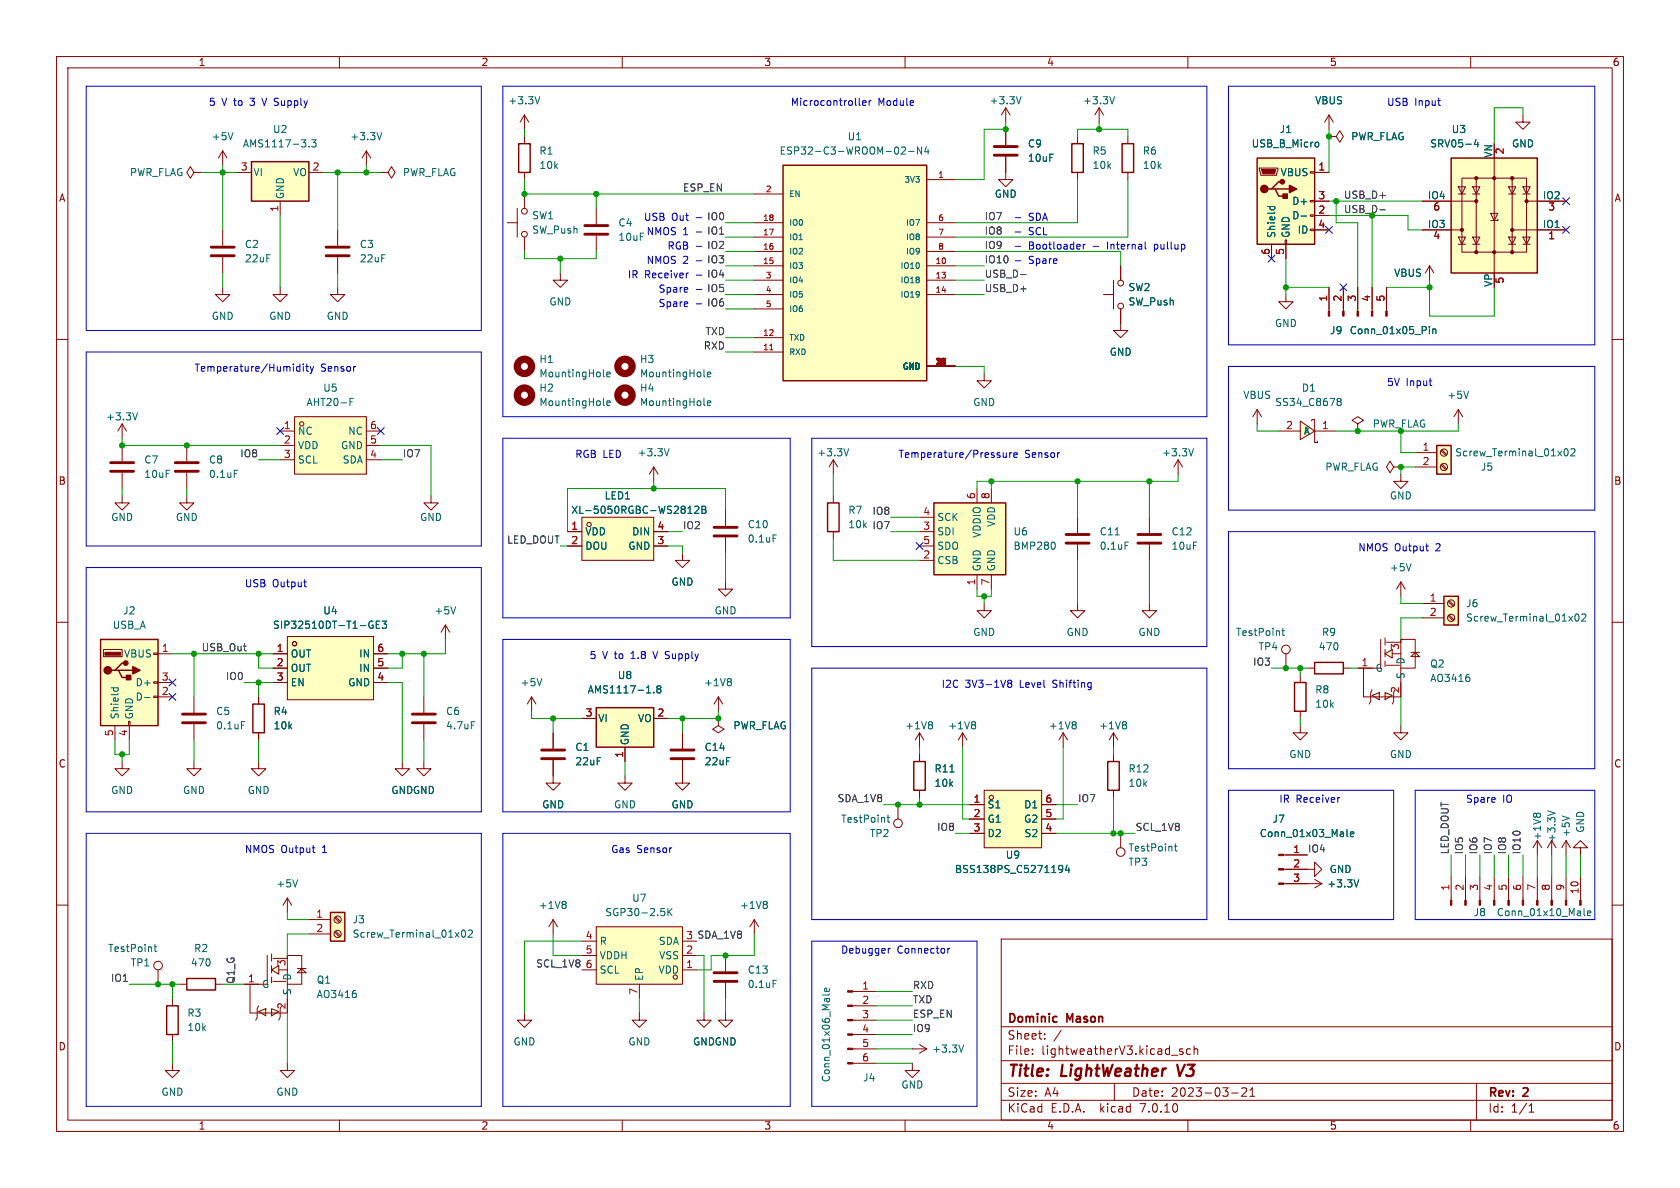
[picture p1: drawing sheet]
<svg xmlns="http://www.w3.org/2000/svg" width="297mm" height="210mm" viewBox="0 0 297 210" stroke-linecap="round" stroke-linejoin="round" font-family="sans-serif">
<defs><g id="words">
<g font-size="2.8" fill="#840000">
<text x="178" y="190.9">Title:</text>
<text x="187.7" y="190.9">LightWeather</text>
<text x="209" y="190.9">V3</text>
</g>
<g font-size="2.1" fill="#840000">
<text x="178" y="184">Sheet:</text>
<text x="178" y="181.2">Dominic</text>
<text x="188.7" y="181.2">Mason</text>
<text x="178" y="186.7">File:</text>
<text x="184.1" y="186.7">lightweatherV3.kicad_sch</text>
<text x="178" y="196.9">KiCad</text>
<text x="178" y="194.1">Size:</text>
<text x="184.7" y="194.1">A4</text>
<text x="185.7" y="196.9">E.D.A.</text>
<text x="194.6" y="196.9">kicad</text>
<text x="200" y="194.1">Date:</text>
<text x="201.8" y="196.9">7.0.10</text>
<text x="207" y="194.1">2023-03-21</text>
<text x="263" y="194.3">Rev:</text>
<text x="263" y="196.9">Id:</text>
<text x="267.1" y="196.9">1/1</text>
<text x="269.4" y="194.3">2</text>
</g>
<g font-size="1.8" fill="#840000">
<text x="35" y="11.9">1</text>
<text x="85" y="11.9">2</text>
<text x="135" y="11.9">3</text>
<text x="185" y="11.9">4</text>
<text x="235" y="11.9">5</text>
<text x="285" y="11.9">6</text>
<text x="10.3" y="35.9">A</text>
<text x="285.3" y="35.9">A</text>
<text x="10.3" y="85.9">B</text>
<text x="285.3" y="85.9">B</text>
<text x="10.3" y="135.9">C</text>
<text x="285.3" y="135.9">C</text>
<text x="10.3" y="185.9">D</text>
<text x="285.3" y="185.9">D</text>
<text x="35" y="199.9">1</text>
<text x="85" y="199.9">2</text>
<text x="135" y="199.9">3</text>
<text x="185" y="199.9">4</text>
<text x="235" y="199.9">5</text>
<text x="285" y="199.9">6</text>
</g>
<g font-size="1.8" fill="#0000c2">
<text x="36.8" y="18.8">5</text>
<text x="39.2" y="18.8">V to</text>
<text x="44.5" y="18.8">3</text>
<text x="46.9" y="18.8">V Supply</text>
<text x="139.7" y="18.8">Microcontroller</text>
<text x="155.2" y="18.8">Module</text>
<text x="245.1" y="18.8">USB</text>
<text x="250.1" y="18.8">Input</text>
<text x="113.7" y="39.1">USB</text>
<text x="114.2" y="41.7">NMOS 1</text>
<text x="118.7" y="39.1">Out</text>
<text x="123.1" y="41.7">-</text>
<text x="123.1" y="39.1">-</text>
<text x="181.8" y="41.7">SCL</text>
<text x="181.8" y="39.1">SDA</text>
<text x="114.2" y="46.7">NMOS 2</text>
<text x="117.9" y="44.2">RGB -</text>
<text x="123.1" y="46.7">-</text>
<text x="181.8" y="46.7">Spare</text>
<text x="181.8" y="44.2">Bootloader</text>
<text x="193.3" y="44.2">-</text>
<text x="196" y="44.2">Internal</text>
<text x="204.5" y="44.2">pullup</text>
<text x="110.9" y="49.3">IR</text>
<text x="113.9" y="49.3">Receiver</text>
<text x="116.3" y="51.8">Spare</text>
<text x="123.1" y="49.3">-</text>
<text x="116.3" y="54.4">Spare</text>
<text x="34.3" y="65.8">Temperature/Humidity</text>
<text x="56.7" y="65.8">Sensor</text>
<text x="245.1" y="68.3">5V</text>
<text x="248.6" y="68.3">Input</text>
<text x="101.6" y="81">RGB LED</text>
<text x="158.7" y="81">Temperature/Pressure</text>
<text x="181.1" y="81">Sensor</text>
<text x="240" y="97.5">NMOS Output</text>
<text x="253.9" y="97.5">2</text>
<text x="43.2" y="103.9">USB</text>
<text x="48.2" y="103.9">Output</text>
<text x="104.1" y="116.6">5</text>
<text x="106.5" y="116.6">V to</text>
<text x="111.8" y="116.6">1.8</text>
<text x="116" y="116.6">V Supply</text>
<text x="166.4" y="121.7">I2C</text>
<text x="170.6" y="121.7">3V3-1V8</text>
<text x="180.4" y="121.7">Level</text>
<text x="186.4" y="121.7">Shifting</text>
<text x="226.1" y="142">IR</text>
<text x="229.1" y="142">Receiver</text>
<text x="259.1" y="142">Spare</text>
<text x="265.6" y="142">IO</text>
<text x="43.2" y="150.9">NMOS Output</text>
<text x="57.1" y="150.9">1</text>
<text x="107.9" y="150.9">Gas</text>
<text x="112.6" y="150.9">Sensor</text>
<text x="148.6" y="168.7">Debugger</text>
<text x="158.6" y="168.7">Connector</text>
</g>
<g font-size="1.8" fill="#006464">
<text x="48.2" y="23.7">U2</text>
<text x="89.8" y="18.6">+3.3V</text>
<text x="174.9" y="18.6">+3.3V</text>
<text x="191.4" y="18.6">+3.3V</text>
<text x="226.1" y="23.7">J1</text>
<text x="232.4" y="18.6">VBUS</text>
<text x="256.6" y="23.7">U3</text>
<text x="37.3" y="25">+5V</text>
<text x="42.8" y="26.3">AMS1117-3.3</text>
<text x="61.8" y="25">+3.3V</text>
<text x="95.3" y="27.5">R1</text>
<text x="137.7" y="27.5">ESP32-C3-WROOM-02-N4</text>
<text x="149.8" y="25">U1</text>
<text x="181.6" y="26.3">C9</text>
<text x="181.6" y="28.8">10uF</text>
<text x="193" y="27.5">R5</text>
<text x="201.9" y="27.5">R6</text>
<text x="221.2" y="26.3">USB_B_Micro</text>
<text x="238.8" y="25">PWR_FLAG</text>
<text x="252.7" y="26.3">SRV05-4</text>
<text x="263.9" y="28" transform="rotate(-90 263.9 28)">VN</text>
<text x="267.2" y="26.3">GND</text>
<text x="22.9" y="31.3">PWR_FLAG</text>
<text x="44.7" y="31.3">VI</text>
<text x="50.4" y="35.3" transform="rotate(-90 50.4 35.3)">GND</text>
<text x="51.7" y="31.3">VO</text>
<text x="71.1" y="31.3">PWR_FLAG</text>
<text x="95.3" y="30.1">10k</text>
<text x="175.8" y="35.2">GND</text>
<text x="193" y="30.1">10k</text>
<text x="201.9" y="30.1">10k</text>
<text x="226.3" y="31.3">VBUS</text>
<text x="252.3" y="35.3">IO4</text>
<text x="272.6" y="35.3">IO2</text>
<text x="94" y="39">SW1</text>
<text x="94" y="41.5">SW_Push</text>
<text x="109.2" y="40.2">C4</text>
<text x="228.3" y="39">D-</text>
<text x="228.3" y="36.4">D+</text>
<text x="229.3" y="41.5">ID</text>
<text x="252.3" y="40.4">IO3</text>
<text x="272.6" y="40.4">IO1</text>
<text x="43.2" y="44">C2</text>
<text x="43.2" y="46.6">22uF</text>
<text x="63.5" y="44">C3</text>
<text x="63.5" y="46.6">22uF</text>
<text x="109.2" y="42.8">10uF</text>
<text x="225.7" y="42.2" transform="rotate(-90 225.7 42.2)">Shield</text>
<text x="228.2" y="42.2" transform="rotate(-90 228.2 42.2)">GND</text>
<text x="199.4" y="51.7">SW2</text>
<text x="246.4" y="49.1">VBUS</text>
<text x="263.9" y="50.8" transform="rotate(-90 263.9 50.8)">VP</text>
<text x="37.3" y="56.7">GND</text>
<text x="47.5" y="56.7">GND</text>
<text x="57.7" y="56.7">GND</text>
<text x="97" y="54.2">GND</text>
<text x="199.4" y="54.2">SW_Push</text>
<text x="225.3" y="58">GND</text>
<text x="235" y="59.3">J9</text>
<text x="238.5" y="59.3">Conn_01x05_Pin</text>
<text x="95.3" y="64.4">H1</text>
<text x="113" y="64.4">H3</text>
<text x="196.1" y="63.1">GND</text>
<text x="54.1" y="72">AHT20-F</text>
<text x="57" y="69.4">U5</text>
<text x="95.3" y="66.9">MountingHole</text>
<text x="95.3" y="69.4">H2</text>
<text x="95.3" y="72">MountingHole</text>
<text x="113" y="69.4">H4</text>
<text x="113" y="72">MountingHole</text>
<text x="113" y="66.9">MountingHole</text>
<text x="172" y="72">GND</text>
<text x="219.7" y="70.7">VBUS</text>
<text x="225.3" y="72">SS34_C8678</text>
<text x="230.1" y="69.4">D1</text>
<text x="255.8" y="70.7">+5V</text>
<text x="18.6" y="74.5">+3.3V</text>
<text x="52.6" y="77.1">NC</text>
<text x="61.5" y="77.1">NC</text>
<text x="230.4" y="77.1">K</text>
<text x="242.6" y="75.8">PWR_FLAG</text>
<text x="25.4" y="82.1">C7</text>
<text x="36.8" y="82.1">C8</text>
<text x="52.6" y="79.6">VDD</text>
<text x="52.6" y="82.1">SCL</text>
<text x="60.2" y="79.6">GND</text>
<text x="60.5" y="82.1">SDA</text>
<text x="112.6" y="80.9">+3.3V</text>
<text x="144.4" y="80.9">+3.3V</text>
<text x="205.3" y="80.9">+3.3V</text>
<text x="234.2" y="83.4">PWR_FLAG</text>
<text x="257.2" y="80.9">Screw_Terminal_01x02</text>
<text x="261.7" y="83.4">J5</text>
<text x="25.4" y="84.7">10uF</text>
<text x="36.8" y="84.7">0.1uF</text>
<text x="106.8" y="88.5">LED1</text>
<text x="245.6" y="88.5">GND</text>
<text x="19.6" y="92.3">GND</text>
<text x="31" y="92.3">GND</text>
<text x="74.2" y="92.3">GND</text>
<text x="100.9" y="91">XL-5050RGBC-WS2812B</text>
<text x="103.4" y="94.8">VDD</text>
<text x="111.7" y="94.8">DIN</text>
<text x="132.1" y="93.6">C10</text>
<text x="149.9" y="91">R7</text>
<text x="149.9" y="93.6">10k</text>
<text x="165.6" y="94.8">SDI</text>
<text x="165.6" y="92.3">SCK</text>
<text x="173.6" y="95.2" transform="rotate(-90 173.6 95.2)">VDDIO</text>
<text x="176.1" y="93.2" transform="rotate(-90 176.1 93.2)">VDD</text>
<text x="179.1" y="94.8">U6</text>
<text x="194.3" y="94.8">C11</text>
<text x="207" y="94.8">C12</text>
<text x="103.4" y="97.4">DOU</text>
<text x="111" y="97.4">GND</text>
<text x="132.1" y="96.1">0.1uF</text>
<text x="165.6" y="99.9">CSB</text>
<text x="165.6" y="97.4">SDO</text>
<text x="173.6" y="101.1" transform="rotate(-90 173.6 101.1)">GND</text>
<text x="176.1" y="101.1" transform="rotate(-90 176.1 101.1)">GND</text>
<text x="179.1" y="97.4">BMP280</text>
<text x="194.3" y="97.4">0.1uF</text>
<text x="207" y="97.4">10uF</text>
<text x="245.6" y="101.2">+5V</text>
<text x="118.6" y="103.7">GND</text>
<text x="259.1" y="107.5">J6</text>
<text x="19.8" y="111.4">USB_A</text>
<text x="21.7" y="108.8">J2</text>
<text x="48.2" y="111.4">SIP32510DT-T1-GE3</text>
<text x="57" y="108.8">U4</text>
<text x="76.7" y="108.8">+5V</text>
<text x="126.2" y="108.8">GND</text>
<text x="172" y="112.6">GND</text>
<text x="188.5" y="112.6">GND</text>
<text x="201.2" y="112.6">GND</text>
<text x="218.4" y="112.6">TestPoint</text>
<text x="233.6" y="112.6">R9</text>
<text x="259.1" y="110.1">Screw_Terminal_01x02</text>
<text x="21.8" y="116.4">VBUS</text>
<text x="51.3" y="116.4">OUT</text>
<text x="51.3" y="119">OUT</text>
<text x="63.4" y="119">IN</text>
<text x="63.4" y="116.4">IN</text>
<text x="222.4" y="115.2">TP4</text>
<text x="233" y="115.2">470</text>
<text x="243.1" y="119">G</text>
<text x="248.5" y="117.6" transform="rotate(-90 248.5 117.6)">D</text>
<text x="252.7" y="118.2">Q2</text>
<text x="23.9" y="124.1">D-</text>
<text x="23.9" y="121.5">D+</text>
<text x="51.3" y="121.5">EN</text>
<text x="61.5" y="121.5">GND</text>
<text x="91.9" y="121.5">+5V</text>
<text x="103.8" y="122.8">AMS1117-1.8</text>
<text x="109.1" y="120.2">U8</text>
<text x="124.4" y="121.5">+1V8</text>
<text x="232.4" y="122.8">R8</text>
<text x="232.4" y="125.3">10k</text>
<text x="248.5" y="120.1" transform="rotate(-90 248.5 120.1)">S</text>
<text x="252.7" y="120.8">AO3416</text>
<text x="21.2" y="127.3" transform="rotate(-90 21.2 127.3)">Shield</text>
<text x="23.7" y="127.3" transform="rotate(-90 23.7 127.3)">GND</text>
<text x="38.1" y="126.6">C5</text>
<text x="38.1" y="129.1">0.1uF</text>
<text x="48.3" y="126.6">R4</text>
<text x="48.3" y="129.1">10k</text>
<text x="78.7" y="126.6">C6</text>
<text x="78.7" y="129.1">4.7uF</text>
<text x="105.7" y="127.9">VI</text>
<text x="111.4" y="131.8" transform="rotate(-90 111.4 131.8)">GND</text>
<text x="112.7" y="127.9">VO</text>
<text x="129.5" y="129.1">PWR_FLAG</text>
<text x="159.9" y="129.1">+1V8</text>
<text x="167.5" y="129.1">+1V8</text>
<text x="185.3" y="129.1">+1V8</text>
<text x="194.2" y="129.1">+1V8</text>
<text x="101.6" y="132.9">C1</text>
<text x="101.6" y="135.5">22uF</text>
<text x="124.5" y="132.9">C14</text>
<text x="124.5" y="135.5">22uF</text>
<text x="165.1" y="136.8">R11</text>
<text x="199.4" y="136.8">R12</text>
<text x="227.8" y="134.2">GND</text>
<text x="245.6" y="134.2">GND</text>
<text x="19.6" y="140.6">GND</text>
<text x="32.3" y="140.6">GND</text>
<text x="43.7" y="140.6">GND</text>
<text x="69.1" y="140.6">GNDGND</text>
<text x="95.8" y="143.1">GND</text>
<text x="108.5" y="143.1">GND</text>
<text x="118.6" y="143.1">GND</text>
<text x="165.1" y="139.3">10k</text>
<text x="174.5" y="143.1">S1</text>
<text x="181" y="143.1">D1</text>
<text x="199.4" y="139.3">10k</text>
<text x="148.6" y="145.6">TestPoint</text>
<text x="153.7" y="148.2">TP2</text>
<text x="174.5" y="145.6">G1</text>
<text x="174.5" y="148.2">D2</text>
<text x="181" y="145.6">G2</text>
<text x="181" y="148.2">S2</text>
<text x="222.6" y="148.2">Conn_01x03_Male</text>
<text x="224.9" y="145.6">J7</text>
<text x="272.6" y="148.7" transform="rotate(-90 272.6 148.7)">+1V8</text>
<text x="275.2" y="149" transform="rotate(-90 275.2 149)">+3.3V</text>
<text x="277.7" y="148.1" transform="rotate(-90 277.7 148.1)">+5V</text>
<text x="280.3" y="147.3" transform="rotate(-90 280.3 147.3)">GND</text>
<text x="168.7" y="154.5">BSS138PS_C5271194</text>
<text x="177.7" y="152">U9</text>
<text x="199.4" y="153.3">TP3</text>
<text x="199.4" y="150.7">TestPoint</text>
<text x="235" y="154.5">GND</text>
<text x="48.8" y="157.1">+5V</text>
<text x="95.1" y="160.9">+1V8</text>
<text x="111.7" y="159.6">U7</text>
<text x="130.7" y="160.9">+1V8</text>
<text x="234.5" y="157.1">+3.3V</text>
<text x="62.2" y="163.4">J3</text>
<text x="62.2" y="166">Screw_Terminal_01x02</text>
<text x="105.9" y="167.2">R</text>
<text x="106.9" y="162.2">SGP30-2.5K</text>
<text x="116.4" y="167.2">SDA</text>
<text x="260.4" y="162.2">J8</text>
<text x="264.5" y="162.2">Conn_01x10_Male</text>
<text x="19" y="168.5">TestPoint</text>
<text x="23" y="171">TP1</text>
<text x="33.6" y="171">470</text>
<text x="34.2" y="168.5">R2</text>
<text x="51.7" y="173.4" transform="rotate(-90 51.7 173.4)">D</text>
<text x="105.9" y="169.8">VDDH</text>
<text x="105.9" y="172.3">SCL</text>
<text x="113.9" y="173.5" transform="rotate(-90 113.9 173.5)">EP</text>
<text x="116.3" y="172.3">VDD</text>
<text x="116.4" y="169.8">VSS</text>
<text x="132.1" y="172.3">C13</text>
<text x="33" y="179.9">R3</text>
<text x="46.2" y="174.9">G</text>
<text x="51.7" y="176" transform="rotate(-90 51.7 176)">S</text>
<text x="55.9" y="176.6">AO3416</text>
<text x="55.9" y="174.1">Q1</text>
<text x="132.1" y="174.9">0.1uF</text>
<text x="33" y="182.5">10k</text>
<text x="90.7" y="185">GND</text>
<text x="111" y="185">GND</text>
<text x="122.4" y="185">GNDGND</text>
<text x="146.9" y="191.4" transform="rotate(-90 146.9 191.4)">Conn_01x06_Male</text>
<text x="152.5" y="191.4">J4</text>
<text x="164.7" y="186.3">+3.3V</text>
<text x="28.4" y="193.9">GND</text>
<text x="48.8" y="193.9">GND</text>
<text x="159.3" y="192.6">GND</text>
</g>
<g font-size="1.8" fill="#a90000">
<text x="266.1" y="27.4" transform="rotate(-90 266.1 27.4)">2</text>
<text x="42.5" y="30.2">3</text>
<text x="55.2" y="30.2">2</text>
<text x="233" y="30.2">1</text>
<text x="233" y="35.3">3</text>
<text x="49.3" y="37.5" transform="rotate(-90 49.3 37.5)">1</text>
<text x="233" y="37.8">2</text>
<text x="233" y="40.4">4</text>
<text x="253.3" y="37.5">6</text>
<text x="273.6" y="37.5">3</text>
<text x="224.5" y="45.2" transform="rotate(-90 224.5 45.2)">6</text>
<text x="227.1" y="45.2" transform="rotate(-90 227.1 45.2)">5</text>
<text x="253.3" y="42.6">4</text>
<text x="273.6" y="42.6">1</text>
<text x="234.7" y="53.4" transform="rotate(-90 234.7 53.4)">1</text>
<text x="237.2" y="53.4" transform="rotate(-90 237.2 53.4)">2</text>
<text x="239.8" y="53.4" transform="rotate(-90 239.8 53.4)">3</text>
<text x="242.3" y="53.4" transform="rotate(-90 242.3 53.4)">4</text>
<text x="244.9" y="53.4" transform="rotate(-90 244.9 53.4)">5</text>
<text x="266.1" y="50.2" transform="rotate(-90 266.1 50.2)">5</text>
<text x="50.1" y="75.9">1</text>
<text x="65.3" y="75.9">6</text>
<text x="227.3" y="75.9">2</text>
<text x="233.6" y="75.9">1</text>
<text x="50.1" y="78.5">2</text>
<text x="50.1" y="81">3</text>
<text x="65.3" y="81">4</text>
<text x="65.3" y="78.5">5</text>
<text x="251.4" y="79.8">1</text>
<text x="251.4" y="82.3">2</text>
<text x="172.5" y="88.3" transform="rotate(-90 172.5 88.3)">6</text>
<text x="175" y="88.3" transform="rotate(-90 175 88.3)">8</text>
<text x="100.9" y="93.7">1</text>
<text x="116.1" y="93.7">4</text>
<text x="163.1" y="93.7">3</text>
<text x="163.1" y="91.2">4</text>
<text x="100.9" y="96.3">2</text>
<text x="116.1" y="96.3">3</text>
<text x="163.1" y="98.8">2</text>
<text x="163.1" y="96.3">5</text>
<text x="172.5" y="103.6" transform="rotate(-90 172.5 103.6)">1</text>
<text x="175" y="103.6" transform="rotate(-90 175 103.6)">7</text>
<text x="252.7" y="106.4">1</text>
<text x="252.7" y="109">2</text>
<text x="28.5" y="115.3">1</text>
<text x="48.8" y="115.3">1</text>
<text x="48.8" y="117.9">2</text>
<text x="66.6" y="117.9">5</text>
<text x="66.6" y="115.3">6</text>
<text x="240.6" y="117.9">1</text>
<text x="247.4" y="115" transform="rotate(-90 247.4 115)">3</text>
<text x="28.5" y="122.9">2</text>
<text x="28.5" y="120.4">3</text>
<text x="48.8" y="120.4">3</text>
<text x="66.6" y="120.4">4</text>
<text x="247.4" y="122.6" transform="rotate(-90 247.4 122.6)">2</text>
<text x="20.1" y="130.2" transform="rotate(-90 20.1 130.2)">5</text>
<text x="22.6" y="130.2" transform="rotate(-90 22.6 130.2)">4</text>
<text x="103.4" y="126.7">3</text>
<text x="116.1" y="126.7">2</text>
<text x="110.2" y="134.1" transform="rotate(-90 110.2 134.1)">1</text>
<text x="172" y="142">1</text>
<text x="184.7" y="142">6</text>
<text x="172" y="144.5">2</text>
<text x="172" y="147.1">3</text>
<text x="184.7" y="147.1">4</text>
<text x="184.7" y="144.5">5</text>
<text x="228.5" y="150.9">1</text>
<text x="228.5" y="153.4">2</text>
<text x="228.5" y="156">3</text>
<text x="256.3" y="157.6" transform="rotate(-90 256.3 157.6)">1</text>
<text x="258.8" y="157.6" transform="rotate(-90 258.8 157.6)">2</text>
<text x="261.4" y="157.6" transform="rotate(-90 261.4 157.6)">3</text>
<text x="263.9" y="157.6" transform="rotate(-90 263.9 157.6)">4</text>
<text x="266.4" y="157.6" transform="rotate(-90 266.4 157.6)">5</text>
<text x="269" y="157.6" transform="rotate(-90 269 157.6)">6</text>
<text x="271.5" y="157.6" transform="rotate(-90 271.5 157.6)">7</text>
<text x="274.1" y="157.6" transform="rotate(-90 274.1 157.6)">8</text>
<text x="276.6" y="157.6" transform="rotate(-90 276.6 157.6)">9</text>
<text x="279.1" y="158.2" transform="rotate(-90 279.1 158.2)">10</text>
<text x="55.8" y="162.3">1</text>
<text x="55.8" y="164.8">2</text>
<text x="103.4" y="166.1">4</text>
<text x="43.7" y="173.7">1</text>
<text x="50.5" y="170.9" transform="rotate(-90 50.5 170.9)">3</text>
<text x="103.4" y="168.7">5</text>
<text x="103.4" y="171.2">6</text>
<text x="121.2" y="171.2">1</text>
<text x="121.2" y="168.7">2</text>
<text x="50.5" y="178.5" transform="rotate(-90 50.5 178.5)">2</text>
<text x="112.8" y="176" transform="rotate(-90 112.8 176)">7</text>
<text x="152.3" y="175">1</text>
<text x="152.3" y="177.5">2</text>
<text x="152.3" y="180.1">3</text>
<text x="152.3" y="182.6">4</text>
<text x="152.3" y="185.2">5</text>
<text x="152.3" y="187.7">6</text>
</g>
<g font-size="1.8" fill="#0f0f0f">
<text x="120.6" y="33.9">ESP_EN</text>
<text x="237.5" y="35.2">USB_D+</text>
<text x="124.9" y="41.6">IO1</text>
<text x="124.9" y="39">IO0</text>
<text x="174" y="41.6">IO8</text>
<text x="174" y="39">IO7</text>
<text x="124.9" y="44.1">IO2</text>
<text x="124.9" y="46.6">IO3</text>
<text x="174" y="44.1">IO9</text>
<text x="174" y="46.6">IO10</text>
<text x="124.9" y="49.2">IO4</text>
<text x="124.9" y="51.7">IO5</text>
<text x="174" y="51.7">USB_D+</text>
<text x="174" y="49.2">USB_D-</text>
<text x="124.6" y="59.3">TXD</text>
<text x="124.9" y="54.3">IO6</text>
<text x="124.3" y="61.9">RXD</text>
<text x="42.4" y="80.9">IO8</text>
<text x="71.1" y="80.9">IO7</text>
<text x="120.6" y="93.6">IO2</text>
<text x="154.1" y="93.6">IO7</text>
<text x="154.1" y="91.1">IO8</text>
<text x="89.5" y="96.2">LED_DOUT</text>
<text x="35.6" y="115.2">USB_Out</text>
<text x="221.4" y="117.8">IO3</text>
<text x="39.8" y="120.3">IO0</text>
<text x="148" y="141.9">SDA_1V8</text>
<text x="190.5" y="141.9">IO7</text>
<text x="165.6" y="147">IO8</text>
<text x="200.7" y="147">SCL_1V8</text>
<text x="231.1" y="150.8">IO4</text>
<text x="256.2" y="151.1" transform="rotate(-90 256.2 151.1)">LED_DOUT</text>
<text x="258.7" y="151.1" transform="rotate(-90 258.7 151.1)">IO5</text>
<text x="261.3" y="151.1" transform="rotate(-90 261.3 151.1)">IO6</text>
<text x="263.8" y="151.1" transform="rotate(-90 263.8 151.1)">IO7</text>
<text x="266.3" y="151.1" transform="rotate(-90 266.3 151.1)">IO8</text>
<text x="268.9" y="151.1" transform="rotate(-90 268.9 151.1)">IO10</text>
<text x="121.2" y="166.1">3 SDA_1V8</text>
<text x="19.5" y="173.6">IO1</text>
<text x="41.6" y="174" transform="rotate(-90 41.6 174)">Q1_G</text>
<text x="94.7" y="171.1">SCL_1V8</text>
<text x="161.3" y="180">ESP_EN</text>
<text x="161.3" y="177.5">TXD</text>
<text x="161.3" y="174.9">RXD</text>
<text x="161.3" y="182.5">IO9</text>
</g>
<text font-size="1.8" fill="#009600" x="237.5" y="37.8">USB_D-</text>
<g font-size="1.4" fill="#a90000">
<text x="135.3" y="34">2</text>
<text x="165.8" y="31.5">1</text>
<text x="134.8" y="41.7">17</text>
<text x="134.8" y="39.1">18</text>
<text x="165.8" y="39.1">6</text>
<text x="165.8" y="41.7">7</text>
<text x="134.8" y="46.7">15</text>
<text x="134.8" y="44.2">16</text>
<text x="165.3" y="46.7">10</text>
<text x="165.8" y="44.2">8</text>
<text x="135.3" y="49.3">3</text>
<text x="135.3" y="51.8">4</text>
<text x="165.3" y="49.3">13</text>
<text x="165.3" y="51.8">14</text>
<text x="134.8" y="59.4">12</text>
<text x="135.3" y="54.4">5</text>
<text x="134.8" y="62">11</text>
<text x="165.3" y="64.5">19</text>
<text x="165.8" y="64.5">91</text>
</g>
<g font-size="1.4" fill="#006464">
<text x="139.4" y="35">EN</text>
<text x="159.8" y="32.5">3V3</text>
<text x="139.4" y="40.1">IO0</text>
<text x="160" y="40.1">IO7</text>
<text x="139.4" y="47.7">IO3</text>
<text x="139.4" y="45.2">IO2</text>
<text x="139.4" y="42.6">IO1</text>
<text x="159.1" y="47.7">IO10</text>
<text x="160" y="42.6">IO8</text>
<text x="160" y="45.2">IO9</text>
<text x="139.4" y="50.3">IO4</text>
<text x="139.4" y="52.8">IO5</text>
<text x="159.1" y="50.3">IO18</text>
<text x="159.1" y="52.8">IO19</text>
<text x="139.4" y="55.3">IO6</text>
<text x="139.4" y="63">RXD</text>
<text x="139.4" y="60.4">TXD</text>
<text x="159.5" y="65.5">GND</text>
</g>
</g></defs>
<g fill="none" stroke="#840000" stroke-width=".18">
<path d="M10 10h277v190h-277zM12 12h273v186h-273zM60 10v2M110 10v2M160 10v2M177.8 19.1v2.5M177.8 19.1l-.8 1.2M177.8 19.1l.8 1.2M210 10v2M260 10v2M41.9 30.5h2.5M49.5 35.6v2.5"/>
<path d="M54.6 30.5h2.5M64.8 26.7l-.8 1.2M64.8 26.7v2.5M64.8 26.7l.7 1.2M67.3 30.5h1.3l.6-1 .6 1-.6 1-.6-1M67.3 30.5h.1M89.7 39.4h1.7M91.4 36.8v5.1M92.7 34.3v2.5M105.4 36.8v2.8M133.3 39.4h5.1M133.3 34.3h5.1"/>
<path d="M163.8 31.8h5.1M163.8 39.4h5.1M177.8 27.7v4.1h1.3l-1.3 1.2-1.3-1.2h1.3M177.8 22.9v2.8M190.5 24.1v1.3M190.5 30.5v1.3M199.4 24.1v1.3M199.4 30.5v1.3M10 60h2M49.5 50.8v1.3h1.3l-1.3 1.2-1.2-1.2h1.2M59.7 50.8v1.3h1.3l-1.3 1.2-1.3-1.2h1.3M59.7 40.6v2.8"/>
<path d="M59.7 45.5v2.8M92.7 41.9v2.6M99.1 48.3v1.2h1.2l-1.2 1.3-1.3-1.3h1.3M105.4 41.7v2.8M133.3 52.1h5.1M133.3 47h5.1M133.3 59.7h5.1M133.3 49.5h5.1M133.3 44.5h5.1M133.3 41.9h5.1M133.3 54.6h5.1M163.8 52.1h5.1"/>
<path d="M163.8 47h5.1M163.8 49.5h5.1M163.8 44.5h5.1M163.8 41.9h5.1M195.1 52.1h1.7M196.8 49.5v5.1M198.1 54.6v3.8h1.3l-1.3 1.3-1.3-1.3h1.3M198.1 47v2.5M227.3 52.1v1.2h1.3l-1.3 1.3-1.2-1.3h1.2M285 60h2M133.3 62.2h5.1M163.8 64.8h5.1"/>
<path d="M174 66v1.3h1.3l-1.3 1.3-1.3-1.3h1.3M100.3 94h2.6M100.3 96.5h2.6M102.9 91.4h12.7v7.7h-12.7zM115.6 82.6l-.8 1.2M115.6 82.6v2.5M115.6 82.6l.7 1.2M115.6 94h2.5M115.6 96.5h2.5M120.6 97.8v1.3h1.3l-1.3 1.2-1.2-1.2h1.2M128.3 90.2v2.8M128.3 95v2.8"/>
<path d="M147.3 81.3v2.5M147.3 87.6v1.3M147.3 94v1.3M147.3 81.3l-.7 1.3M147.3 81.3l.8 1.3M162.6 94h2.5M162.6 96.5h2.5M162.6 99.1h2.5M162.6 91.4h2.5M172.7 86.4v2.5M175.3 86.4v2.5M190.5 91.4v2.8"/>
<path d="M190.5 96.3v2.8M203.2 91.4v2.8M203.2 96.3v2.8M10 110h2M128.3 102.9v1.2h1.2l-1.2 1.3-1.3-1.3h1.3M172.7 101.6v2.5M174 106.7v1.3h1.3l-1.3 1.2-1.3-1.2h1.3M175.3 101.6v2.5M190.5 106.7v1.3h1.3l-1.3 1.2-1.3-1.2h1.3M285 110h2M21.6 134.6v1.3h1.3l-1.3 1.3-1.3-1.3h1.3M34.3 134.6v1.3h1.3l-1.3 1.3-1.3-1.3h1.3"/>
<path d="M45.7 134.6v1.3h1.3l-1.3 1.3-1.3-1.3h1.3M74.9 134.6v1.3h1.3l-1.3 1.3-1.2-1.3h1.2M94 123.2l-.8 1.3M94 123.2v2.5M94 123.2l.7 1.3M120.6 129.5v2.8M120.6 134.4v2.8M127 123.2l-.8 1.3M127 123.2v2.5M127 123.2l.8 1.3M162.6 129.5l-.8 1.3M162.6 129.5v2.6"/>
<path d="M162.6 133.4v1.2M162.6 139.7v1.3M162.6 129.5l.7 1.3M170.2 129.5l-.8 1.3M170.2 129.5v2.6M170.2 129.5l.7 1.3M188 129.5l-.8 1.3M188 129.5v2.6M188 129.5l.7 1.3M196.8 129.5v2.6M196.8 133.4v1.2M196.8 139.7v1.3"/>
<path d="M196.8 129.5l-.7 1.3M196.8 129.5l.8 1.3M10 160h2M50.8 158.8l-.8 1.2M50.8 158.8v2.5M50.8 158.8l.8 1.2M285 160h2M27.9 171.5v2.5M30.5 176.5v1.3M31.7 174h1.3M38.1 174h1.3M54.6 162.6h3.8"/>
<path d="M54.6 165.1h3.8M59.2 164.8l.8 .8M59.2 162.2l.8 .9M59.3 164.6l.9 .8M59.3 162.1l.9 .8M113 179.1v1.2h1.3l-1.3 1.3-1.2-1.3h1.2M128.3 179.1v1.2h1.2l-1.2 1.3-1.3-1.3h1.3M177 166h108v32h-108zM30.5 188v1.2h1.2l-1.2 1.3-1.3-1.3h1.3M30.5 182.9v1.3M60 198v2M110 198v2"/>
<path d="M160 198v2M177 194.5h108M177 191.5h108M177 187.5h108M177 181.5h108M182.5 186.3v.1M182.5 185.5v.1M184.7 183.6v.1M184.7 182.8v.1M187.6 182.1l-1.3 2M197 191.5v3M209.1 185.5l-.4-.1-.2 .2 .1 .2 .5 .2v.3h-.6"/>
<path d="M210 198v2M210.5 185.5l-.5-.1-.3 .3v.4l.2 .2h.6M211.1 185.5l.2-.1 .4 .1v.9M211.1 184.9v1.5M217.7 193.2h1.2M219.5 192.4l.6-.1 .2 .1 .1 .3-.9 1.1h.9M221 193.8h.8M221 192.7l.4-.4v1.5M260 198v2M261 191.5v6.5M270.3 196.6h.9M270.3 195.5l.4-.4v1.5"/>
<circle cx="92.7" cy="37.3" r=".51"/>
<circle cx="92.7" cy="41.4" r=".51"/>
<circle cx="198.1" cy="50" r=".51"/>
<circle cx="198.1" cy="54.1" r=".51"/>
<circle cx="104.1" cy="92.7" r=".38"/>
<circle cx="27.9" cy="170.7" r=".76"/>
<circle cx="59.7" cy="162.6" r=".63"/>
<circle cx="59.7" cy="165.1" r=".63"/>
</g>
<path d="M208.1 188.2l.4 2" fill="none" stroke="#840000" stroke-width=".4"/>
<g fill="none" stroke="#840000" stroke-width=".51">
<path d="M103.4 39.9h4M175.8 27.4h4M175.8 25.9h4M57.7 45.2h4M57.7 43.7h4M103.4 41.4h4M126.2 94.7h4.1M126.2 93.2h4.1M188.5 96h4M188.5 94.5h4M201.2 96h4M201.2 94.5h4"/>
<path d="M118.6 134.1h4.1M118.6 132.6h4.1"/>
</g>
<g fill="none" stroke="#006464" stroke-width=".18">
<path d="M180.5 17.1l-.4 1.3M54.6 25.9v.1M55.1 24.7h.8l-.4 .5 .3 .1v.6l-.2 .1-.5-.1M67.5 23.4l-.4 1.3M159.5 26h.5l.1 .3-.8 .9h.8M160.6 26.8h1M162.9 26v1.2l-.7-1.2v1.2M163.8 25.9l-.3 .9h.8M164.1 26.4v.8M106.7 66.4l.2 .2M106.7 71.5l.2 .2M107.3 66.2l.6-.1-.1-.3h-.3l-.2 .2v.6h.5"/>
<path d="M107.3 71.3l.6-.1-.1-.3h-.3l-.2 .1v.6h.5M118.3 79.3l-.4 1.3M124.4 71.5l.2 .2M125.1 71.3l.6-.1-.1-.3h-.4l-.1 .1v.6h.5M150 79.3l-.4 1.3M121.6 90.7h.7M121.7 89.8l.3-.3v1.2M122.8 89.6l.5-.1 .3 .3-.8 .9h.8M124.1 89.5h.4l.3 .2-.3 .4 .3 .1v.3l-.2 .2h-.5zM124.1 90.1h.4M136.7 94.6h.6M186.4 95.9l.2 .4-.2 .7"/>
<path d="M197.1 94.6h.8M198.9 95.8h.6M95.8 120l-.4 1.2M129.1 120l.2 .2-.2 .3 .2 .2v.3l-.2 .2M164.6 127.6l.3 .2-.3 .3 .3 .3v.2l-.3 .2M167.9 136.5h.8M172.2 127.6l.3 .2-.3 .3 .3 .3v.2l-.3 .2M190 127.6l.3 .2-.3 .3 .3 .3v.2l-.3 .2M198.9 127.6l.2 .2-.2 .3 .2 .3v.2l-.2 .2M52.6 155.5l-.4 1.3M27.2 167.4h.5M27.4 166.9v1.1l.3 .2"/>
<path d="M81.7 164.5l.2-.1a.68 .68 0 0 1 .4 .6 .68 .68 0 0 1-.4 .7l-.2-.1-.1-.4zM82.8 164.5l.5-.1 .2 .4-.8 .9h.8"/>
</g>
<g fill="#ffffc2" stroke="#ffffc2" stroke-width=".18">
<path d="M138.4 29.2h25.4v38.1h-25.4z"/>
<path d="M102.9 91.4h12.7v7.7h-12.7z"/>
<path d="M58.4 161.3h2.6v5.1h-2.6z"/>
<path d="M44.4 28.6h10.2v7h-10.2z"/>
<path d="M165.1 88.9h12.7v12.7h-12.7z"/>
</g>
<path d="M44.4 28.6h10.2v7h-10.2zM138.4 29.2h25.4v38.1h-25.4zM189.5 25.4h2v5.1h-2zM198.4 25.4h2v5.1h-2zM146.3 88.9h2v5.1h-2zM165.1 88.9h12.7v12.7h-12.7zM161.5 134.6h2.1v5.1h-2.1zM195.8 134.6h2.1v5.1h-2.1zM29.5 177.8h2v5.1h-2zM33 173h5.1v2h-5.1zM58.4 161.3h2.6v5.1h-2.6z" fill="none" stroke="#840000" stroke-width=".25"/>
<path d="M136.1 61.8h.6" fill="none" stroke="#a90000" stroke-width=".18"/>
<g fill="none" stroke="#840000" stroke-width="1.3">
<circle cx="92.7" cy="64.8" r="1.27"/>
<circle cx="92.7" cy="69.8" r="1.27"/>
<circle cx="110.5" cy="69.8" r="1.27"/>
</g>
<g fill="#ffffc2">
<path d="M45.7 178.8l1.3-.5v1.3z"/>
<path d="M48 178.3l1.3 .5-1.3 .8z"/>
<path d="M48 171.5l1.3-.8v1.5z"/>
<path d="M53.3 171.2l.8 .8h-1.5z"/>
</g>
<g fill="none" stroke="#840000" stroke-width=".18">
<path d="M39.4 26.7v2.5M39.4 26.7l-.8 1.2M39.4 26.7l.7 1.2M39.4 50.8v1.3h1.2l-1.2 1.2-1.3-1.2h1.3M39.4 40.6v2.8M39.4 45.5v2.8M252.7 47l-.7 1.3M252.7 47v2.5M252.7 47l.8 1.3M208.3 81.3l-.8 1.3M208.3 81.3v2.5M208.3 81.3l.7 1.3"/>
<path d="M18.3 114.8h3.3v1.3h-3.3zM27.2 115.4h.7v.3h-.7zM27.9 115.6h2.6M20.3 128.3v2.5M22.7 127.5h.3v.8h-.3zM22.9 128.3v2.5M27.2 123.1h.7v.2h-.7zM27.2 120.5h.7v.3h-.7zM27.9 123.2h2.6M27.9 120.7h2.6M34.3 123.2v2.8M34.3 128v2.8"/>
<path d="M71.1 134.6v1.3h1.3l-1.3 1.3-1.3-1.3h1.3M247.6 128.3v1.2h1.3l-1.3 1.3-1.2-1.3h1.2M43.2 174h2.8M45.7 177.8l-.2 .5v1.5l-.3 .5M45.7 178.8l1.3-.5v1.3zM47.2 168.9v5.1M48 178.3l1.3 .5-1.3 .8zM48 171.5l1.3-.8v1.5zM48 168.7v1.2M48 170.7v1.3M48 172.7v1M48.3 173.5h2.3"/>
<path d="M48.3 169.4h2.5M49.3 171.5h1.5M49.8 177.8l-.3 .5v1.5l-.2 .5M50.8 168.9h2.5v5.1h-2.5M50.8 168.9v10.2h-6.6v-5.1M50.8 168.9h.2M52.6 171.2h1.5M53.3 171.2l.8 .8h-1.5zM50.8 188v1.2h1.3l-1.3 1.3-1.3-1.3h1.3"/>
</g>
<path d="M41.2 23.4l-.4 1.3M211 79.3l-.4 1.3M19.6 121.6h1.3M20.1 121.6v.4M20.8 121.6l.1 .4M25.6 123.3h.9M42.7 127.6h.6M62.9 175.6l.1 .2-.1 .5" fill="none" stroke="#006464" stroke-width=".18"/>
<path d="M37.3 45.2h4.1M37.3 43.7h4.1M32.3 127.8h4M32.3 126.2h4" fill="none" stroke="#840000" stroke-width=".51"/>
<path d="M17.8 113h10.1v15.3h-10.1z" fill="#ffffc2" stroke="#ffffc2" stroke-width=".18"/>
<path d="M17.8 113h10.1v15.3h-10.1zM20.3 118.5h.7l.6 1.3h1.3M21 118.5h2.5M22.2 117.2h-.6l-1.3 1.3h-.6" fill="none" stroke="#840000" stroke-width=".25"/>
<g fill="#840000" stroke="#840000" stroke-width=".25">
<path d="M23.5 117.9l1.3 .6-1.3 .6z"/>
<path d="M22.4 119.4h.7v.7h-.7z"/>
<circle cx="19" cy="118.5" r=".63"/>
<circle cx="22.2" cy="117.2" r=".38"/>
</g>
<path d="M18.5 115.3h2.8v.5h-2.8z" fill="#840000" stroke="#840000" stroke-width=".18"/>
<g fill="#ffffc2">
<path d="M242.6 122.9l1.2-.5v1.3z"/>
<path d="M244.9 122.4l1.2 .5-1.2 .8z"/>
<path d="M244.9 115.6l1.2-.8v1.5z"/>
<path d="M249.4 116.1l.8-.8 .7 .8z"/>
</g>
<g fill="none" stroke="#840000" stroke-width=".18">
<path d="M34.3 30.5l-.6-1-.7 1 .7 1 .6-1h1.3M35.6 30.5h.1M92.7 20.3l-.8 1.3M92.7 20.3v2.6M92.7 24.1v1.3M92.7 30.5v1.3M92.7 20.3l.8 1.3M222.6 29.7h3.3v.3l-.2 1h-2.8zM231.6 38h.8v.2h-.8zM231.6 35.4h.8v.3h-.8zM231.6 30.4h.8v.2h-.8zM232.4 35.6h2.5"/>
<path d="M232.4 30.5h2.5M232.4 38.1h2.5M234.9 24.1h1.3l.7-1 .6 1-.6 1-.7-1M234.9 24.1h.1M234.9 20.3l-.7 1.3M234.9 20.3v2.6M234.9 20.3l.8 1.3M251.5 35.6h9.5M257.8 33h1.3l-.7 1.3zM257.8 34.3h1.3M258.4 31.5h11.5v13.1h-11.5zM260.3 33h1.3l-.6 1.3z"/>
<path d="M260.3 34.3h1.3M261 31.5v13.1M263.5 37.7h1.3l-.6 1.3zM264.2 27.9v20.4M264.8 38.7v.3h-1.3M266.7 33h1.3l-.7 1.3zM266.7 34.3h1.3M267.3 31.5v13.1M269.2 33h1.3l-.6 1.3zM269.2 20.3v1.3h1.3l-1.3 1.3-1.2-1.3h1.2M269.2 34.3h1.3M269.9 35.6h7"/>
<path d="M224.8 43.2v2.5M227.2 42.4h.3v.8h-.3zM227.3 43.2v2.5M231.6 40.5h.8v.3h-.8zM232.4 40.6h2.5M234.9 50.8v4.2M237.5 50.8v4.2M240 50.8v4.2M242.6 50.8v4.2M245.1 50.8v4.2M251.5 40.6h6.9M257.8 41.9h1.3l-.7 1.3z"/>
<path d="M257.8 43.2h1.3M260.3 41.9h1.3l-.6 1.3zM260.3 43.2h1.3M266.7 41.9h1.3l-.7 1.3zM266.7 43.2h1.3M267.3 40.6h9.6M269.2 41.9h1.3l-.6 1.3zM269.2 43.2h1.3M21.6 74.9v2.6M21.6 78.7v2.8M21.6 74.9l-.8 1.3M21.6 74.9l.8 1.3"/>
<path d="M33 78.7v2.8M49.5 76.2h2.6M49.5 78.7h2.6M52.1 73.7h12.7v10.1h-12.7zM64.8 76.2h2.5M64.8 78.7h2.5M222.2 72.4l-.7 1.3M222.2 72.4v2.5M222.2 72.4l.8 1.3M240 74.9l1-.6-1-.6-1 .6 1 .6v1.3M240 76.2h.1M254.7 79.7l.9 .8"/>
<path d="M254.9 79.5l.9 .8M257.8 72.4l-.8 1.3M257.8 72.4v2.5M257.8 72.4l.8 1.3M21.6 87.6v1.3h1.3l-1.3 1.3-1.3-1.3h1.3M21.6 83.6v2.8M33 87.6v1.3h1.3l-1.3 1.3-1.3-1.3h1.3M33 83.6v2.8M49.5 81.3h2.6M64.8 81.3h2.5M76.2 87.6v1.3h1.3l-1.3 1.3-1.3-1.3h1.3M246.4 82.6l-.7-1.1-.6 1.1 .6 1 .7-1h1.2"/>
<path d="M247.6 82.6h.1M247.6 83.8v1.3h1.3l-1.3 1.3-1.2-1.3h1.2M250.2 80h3.8M250.2 82.6h3.8M254.7 82.2l.9 .9M254.9 82l.9 .9M48.3 118.1h2.5M48.3 115.6h2.5M50.8 112.5h15.2v11.2h-15.2zM66 118.1h2.6M66 115.6h2.6M78.7 110.5l-.7 1.3"/>
<path d="M78.7 110.5v2.5M78.7 110.5l.8 1.3M203.2 106.7v1.3h1.3l-1.3 1.2-1.3-1.2h1.3M227.3 115.6v2.5M229.9 119.4v1.3M231.1 118.1h1.3M237.5 118.1h1.3M240 118.1h2.8M244.1 113v5.1M244.9 115.6l1.2-.8v1.5zM244.9 112.8v1.3M244.9 114.8v1.3"/>
<path d="M244.9 116.8v1.1M245.1 117.6h2.3M245.1 113.5h2.5M246.1 115.6h1.5M247.6 113h2.6v5.1h-2.6M247.6 113v10.2h-6.5v-5.1M247.6 102.9v2.5M247.6 113h.3M247.6 102.9l-.7 1.2M247.6 102.9l.8 1.2M249.4 116.1l.8-.8 .7 .8zM249.4 115.3h1.5"/>
<path d="M251.5 106.7h3.8M251.5 109.2h3.8M256 108.9l.9 .8M256 106.3l.9 .9M256.2 108.7l.8 .9M256.2 106.2l.8 .8M45.7 123.2v1.3M45.7 129.5v1.3M48.3 120.7h2.5M66 120.7h2.6M74.9 123.2v2.8M74.9 128v2.8"/>
<path d="M97.8 134.4v4h1.3l-1.3 1.3-1.3-1.3h1.3M97.8 129.5v2.8M102.9 127h2.5M110.5 137.2v1.2h1.3l-1.3 1.3-1.3-1.3h1.3M110.5 132.1v2.5M115.6 127h2.5M120.6 137.2v1.2h1.3l-1.3 1.3-1.2-1.3h1.2M127 127v1.3l1 .6-1 .6-1-.6 1-.6M127 127h.1M229.9 128.3v1.2h1.2l-1.2 1.3-1.3-1.3h1.3M229.9 125.7v1.3M242.6 121.9l-.3 .5v1.5l-.2 .6"/>
<path d="M242.6 122.9l1.2-.5v1.3zM244.9 122.4l1.2 .5-1.2 .8zM246.6 121.9l-.2 .5v1.5l-.3 .6M198.1 147.3v2.6M226.9 153.7h5.5v-1.3l1.3 1.3-1.3 1.2v-1.2M226.9 156.2h6.8M226.9 151.1h4.2M232.4 155.4l1.3 .8M233.7 156.2l-1.3 .8M256.5 154.9v4.3M259.1 154.9v4.3M261.6 154.9v4.3"/>
<path d="M264.2 154.9v4.3M266.7 154.9v4.3M269.2 154.9v4.3M271.8 148.6v2.5M271.8 154.9v4.3M271.8 148.6l-.8 1.3M271.8 148.6l.7 1.3M274.3 148.6v2.5M274.3 154.9v4.3M274.3 148.6l-.7 1.3M274.3 148.6l.8 1.3M276.9 148.6v2.5"/>
<path d="M276.9 154.9v4.3M276.9 148.6l-.8 1.3M276.9 148.6l.7 1.3M279.4 149.9h1.3l-1.3-1.3-1.3 1.3h1.3v1.2M279.4 154.9v4.3M92.7 179.1v1.2h1.3l-1.3 1.3-1.3-1.3h1.3M97.8 162.6v2.5M97.8 162.6l-.8 1.2M97.8 162.6l.8 1.2M102.9 171.5h2.5M102.9 168.9h2.5M102.9 166.4h2.5"/>
<path d="M105.4 163.8h15.2v10.2h-15.2zM113 174v2.5M120.6 171.5h2.6M120.6 168.9h2.6M120.6 166.4h2.6M124.5 179.1v1.2h1.2l-1.2 1.3-1.3-1.3h1.3M128.3 168.9v2.8M128.3 173.7v2.8M133.3 162.6l-.7 1.2M133.3 162.6v2.5M133.3 162.6l.8 1.2"/>
<circle cx="53.3" cy="74.9" r=".38"/>
<circle cx="255.3" cy="80" r=".63"/>
<circle cx="255.3" cy="82.5" r=".63"/>
<circle cx="52.1" cy="113.8" r=".38"/>
<circle cx="227.3" cy="114.8" r=".76"/>
<circle cx="256.5" cy="106.7" r=".63"/>
<circle cx="256.5" cy="109.2" r=".63"/>
<circle cx="198.1" cy="150.6" r=".76"/>
<circle cx="119.4" cy="172.7" r=".38"/>
</g>
<g fill="none" stroke="#006464" stroke-width=".18">
<path d="M95.4 17.1l-.4 1.3M224.1 36.5h1.3M224.6 36.5l-.1 .4M225.3 36.5l.1 .4M230 38.2h1M232.7 25.1l.3 .1 .1 .2v.5l-.4 .1M260.9 24.6l-.3 1h.8M261.2 25.1v.9M252.7 57.7v.2M252.7 58.2v.8M253.3 58.2v.8M253.3 58.3l.2-.1h.3v.8"/>
<path d="M24.3 73l-.4 1.2M61.9 71h.4M62.5 70.4h-.6v1.3M124.4 66.4l.2 .2M125.1 66.2l.6-.1-.1-.3h-.4l-.1 .2v.6h.5M259.6 69.2l-.4 1.2M276.6 79.4l.2-.1a.68 .68 0 0 1 .4 .7 .68 .68 0 0 1-.4 .6l-.2-.1-.1-.4zM277.7 79.4l.5-.1 .2 .4-.8 .9h.8M41.4 83.1h.6M249.5 99.6l-.5 1.3M65.6 109.8l.3 .1M65.7 110.5h.3v.4l-.4 .2"/>
<path d="M66.5 110.4h.4M67.1 109.8h-.6v1.3h.6M67.6 109.8h.7l-.4 .5 .4 .1v.5l-.2 .2-.5-.2M80.6 107.3l-.5 1.2M226.6 111.5h.5M226.8 111.1v1.1l.3 .1M259.7 119.7l.2 .2-.2 .5M278.5 108.7l.2-.2a.68 .68 0 0 1 .5 .7 .68 .68 0 0 1-.5 .6l-.2-.1-.1-.4zM279.6 108.7l.5-.2 .3 .4-.8 .9h.8M83.3 127.6h.6M115.6 122.4v.1M116.4 121.8l-.3-.3 .3-.3h.2l.2 .3-.2 .3"/>
<path d="M116.4 121.8l-.3 .2 .1 .4 .2 .1 .3-.1 .1-.1v-.3l-.2-.2M116.4 121.8h.2M99.8 159.3l.3 .3-.3 .3 .3 .2v.3l-.3 .2M135.4 159.3l.2 .3-.2 .3 .2 .2v.3l-.2 .2M207.6 149.6h.5M207.8 149.2v1.1l.3 .1M238.1 146.6v1.1l.2 .2M238.7 147.5l.6-.1v-.3h-.4l-.2 .1 .1 .6h.5M240.2 155.5l-.4 1.3M271.1 144l.2-.2 .3 .2 .2-.2h.3l.3 .2M273.6 143.3l1.3 .5M276.2 144.2l1.2 .5"/>
<path d="M116.9 160.6h.6M117.4 161.1l.1 .2-.1 .5M118.1 160.6v1.3M118.3 161.1l.5 .8M118.8 160.6l-.7 .7M136.7 173.3h.6M280 160.6v1.1l.2 .2M280.6 161.4l.6-.1v-.2l-.4-.1-.2 .2 .1 .6h.5"/>
</g>
<g fill="#840000" stroke="#840000" stroke-width=".18">
<path d="M279.3 159.2h.2v.8h-.2z"/>
<path d="M276.7 159.2h.3v.8h-.3z"/>
<path d="M274.2 159.2h.2v.8h-.2z"/>
<path d="M271.7 159.2h.2v.8h-.2z"/>
<path d="M269.1 159.2h.3v.8h-.3z"/>
<path d="M266.6 159.2h.2v.8h-.2z"/>
<path d="M264 159.2h.3v.8h-.3z"/>
<path d="M261.5 159.2h.2v.8h-.2z"/>
<path d="M259 159.2h.2v.8h-.2z"/>
<path d="M256.4 159.2h.3v.8h-.3z"/>
<path d="M223 30h2.6l-.3 .7h-2z"/>
<path d="M245 55h.2v.9h-.2z"/>
<path d="M242.4 55h.3v.9h-.3z"/>
<path d="M239.9 55h.3v.9h-.3z"/>
<path d="M237.4 55h.2v.9h-.2z"/>
<path d="M234.8 55h.3v.9h-.3z"/>
<path d="M226.1 156.1h.8v.2h-.8z"/>
<path d="M226.1 153.5h.8v.3h-.8z"/>
<path d="M226.1 151h.8v.3h-.8z"/>
<circle cx="269.9" cy="35.6" r=".28"/>
<circle cx="267.3" cy="31.5" r=".28"/>
<circle cx="267.3" cy="40.6" r=".28"/>
<circle cx="267.3" cy="44.6" r=".28"/>
<circle cx="264.2" cy="31.5" r=".28"/>
<circle cx="264.2" cy="44.6" r=".28"/>
<circle cx="261" cy="31.5" r=".28"/>
<circle cx="261" cy="35.6" r=".28"/>
<circle cx="261" cy="44.6" r=".28"/>
<circle cx="258.4" cy="40.6" r=".28"/>
</g>
<g fill="#ffffc2" stroke="#ffffc2" stroke-width=".18">
<path d="M52.1 73.7h12.7v10.1h-12.7z"/>
<path d="M256.5 27.9h15.3v20.4h-15.3z"/>
<path d="M222.2 27.9h10.2v15.3h-10.2z"/>
<path d="M105.4 163.8h15.2v10.2h-15.2z"/>
<path d="M105.4 125.1h10.2v7h-10.2z"/>
<path d="M50.8 112.5h15.2v11.2h-15.2z"/>
<path d="M255.3 105.4h2.5v5.1h-2.5z"/>
<path d="M254 78.7h2.5v5.1h-2.5z"/>
</g>
<path d="M19.6 83.3h4M19.6 81.8h4M31 83.3h4.1M31 81.8h4.1M72.9 127.8h4.1M72.9 126.2h4.1M95.8 134.1h4M95.8 132.6h4M126.2 173.5h4.1M126.2 172h4.1" fill="none" stroke="#840000" stroke-width=".51"/>
<path d="M91.7 25.4h2v5.1h-2zM222.2 27.9h10.2v15.3h-10.2zM224.8 33.4h.6l.7 1.3h1.2M225.4 33.4h2.6M226.7 32.1h-.6l-1.3 1.3h-.6M256.5 27.9h15.3v20.4h-15.3zM254 78.7h2.5v5.1h-2.5zM232.4 117.1h5.1v2h-5.1zM255.3 105.4h2.5v5.1h-2.5zM44.7 124.5h2v5h-2zM105.4 125.1h10.2v7h-10.2zM228.9 120.7h2v5h-2z" fill="none" stroke="#840000" stroke-width=".25"/>
<g fill="#840000" stroke="#840000" stroke-width=".25">
<path d="M228 32.8l1.2 .6-1.2 .6z"/>
<path d="M226.8 34.3h.8v.8h-.8z"/>
<circle cx="223.5" cy="33.4" r=".63"/>
<circle cx="226.7" cy="32.1" r=".38"/>
</g>
<circle cx="110.5" cy="64.8" r="1.27" fill="none" stroke="#840000" stroke-width="1.3"/>
<path d="M229.9 74.4l2.5 1.8-2.5 1.5z" fill="#ffffc2"/>
<g fill="none" stroke="#840000" stroke-width=".18">
<path d="M194.3 19.1l-.8 1.2M194.3 19.1v2.5M194.3 19.1l.8 1.2M177.8 22.9v2.8M177.8 27.7v2.8M232.4 35.6h2.5M232.4 30.5h2.5M232.4 38.1h2.5M234.9 24.1h.1M251.5 35.6h5M271.8 35.6h5.1M198.1 47v2.5"/>
<path d="M198.1 54.6v2.6M224.8 43.2v2.5M227.3 43.2v2.5M232.4 40.6h2.5M234.9 50.8v3.8M237.5 50.8v3.8M240 50.8v3.8M242.6 50.8v3.8M245.1 50.8v3.8M251.5 40.6h5M271.8 40.6h5.1M226.1 76.2h3.8"/>
<path d="M229.9 74.4l2.5 1.8-2.5 1.5zM231.9 74.4v-.2h.5v2M232.4 76.2v2h.5v-.2M232.4 76.2h3.8M100.3 94h2.6M100.3 96.5h2.6M115.6 94h2.5M115.6 96.5h2.5M48.3 115.6h2.5M48.3 118.1h2.5M66 115.6h2.6M66 118.1h2.6"/>
<path d="M45.7 123.2v1.3M45.7 129.5v1.3M48.3 120.7h2.5M66 120.7h2.6M97.8 129.5v2.8M97.8 134.4v2.8M102.9 127h2.5M110.5 132.1v2.5M115.6 127h2.5M120.6 129.5v2.8M120.6 134.4v2.8M127 127h.1"/>
<path d="M162.6 133.4v1.2M162.6 139.7v1.3M174 139.7h10.1v10.2h-10.1zM158.7 142.2v2.6M171.4 142.2h2.6M171.4 144.8h2.6M171.4 147.3h2.6M184.1 142.2h2.6M184.1 144.8h2.6M184.1 147.3h2.6M227.3 151.1h3.8M227.3 153.7h3.8"/>
<path d="M227.3 156.2h3.8M150.7 177.8h4.2M150.7 175.3h4.2M150.7 185.4h4.2M150.7 188h4.2M150.7 182.9h4.2M150.7 180.3h4.2M161.3 188v1.2h1.3l-1.3 1.3-1.3-1.3h1.3M161.3 185.4h2.5M162.6 184.7l1.2 .7M163.8 185.4l-1.2 .8"/>
<circle cx="158.7" cy="145.5" r=".76"/>
<circle cx="175.3" cy="141" r=".38"/>
</g>
<g fill="none" stroke="#006464" stroke-width=".18">
<path d="M197 17.1l-.4 1.3M224.1 36.5h1.3M224.6 36.5l-.1 .4M225.3 36.5l.1 .4M230 38.2h1M232.7 25.1l.3 .1 .1 .2v.5l-.4 .1M260.9 24.6l-.3 1h.8M261.2 25.1v.9M252.7 57.7v.2M252.7 58.2v.8M253.3 58.2v.8M253.3 58.3l.2-.1h.3v.8"/>
<path d="M236.4 70.7l.2 .3M236.4 70.7l.2-.3 .4 .1 .1 .2-.2 .3M236.6 71h.3M236.6 71l-.2 .2M236.9 71l.2 .2-.1 .4-.4 .1-.2-.2M121.6 90.7h.7M121.7 89.8l.3-.3v1.2M122.8 89.6l.5-.1 .3 .3-.8 .9h.8M124.1 89.5h.4l.3 .2-.3 .4 .3 .1v.3l-.2 .2h-.5zM124.1 90.1h.4M65.6 109.8l.3 .1M65.7 110.5h.3v.4l-.4 .2"/>
<path d="M66.5 110.4h.4M67.1 109.8h-.6v1.3h.6M67.6 109.8h.7l-.4 .5 .4 .1v.5l-.2 .2-.5-.2M115.6 122.4v.1M116.4 121.8l-.3-.3 .3-.3h.2l.2 .3-.2 .3M116.4 121.8l-.3 .2 .1 .4 .2 .1 .3-.1 .1-.1v-.3l-.2-.2M116.4 121.8h.2M167.9 136.5h.8M156.8 144.5h.5M157 144.1v1.1l.3 .2M187.3 153h.3l.2 .1a.84 .84 0 0 1-.3 1.1h-.2M187.9 153.5l-.3 .3-.3-.1"/>
<path d="M188.7 152.9l-.3 .9h.7M189 153.4v.8M238.1 146.6v1.1l.2 .2M238.7 147.5l.6-.1v-.3h-.4l-.2 .1 .1 .6h.5M240.2 155.5l-.4 1.3M146.6 174.7v.4l-.2 .2-.6-.1v-.5h.3l.1 .6M146.6 175.7l-.2 .2h-1M170.4 184.7l-.5 1.3"/>
</g>
<path d="M174 139.7h10.1v10.2h-10.1z" fill="#ffffc2" stroke="#ffffc2" stroke-width=".18"/>
<g fill="#840000" stroke="#840000" stroke-width=".18">
<path d="M149.9 187.8h.8v.3h-.8z"/>
<path d="M149.9 185.3h.8v.2h-.8z"/>
<path d="M149.9 182.8h.8v.2h-.8z"/>
<path d="M149.9 180.2h.8v.3h-.8z"/>
<path d="M149.9 177.7h.8v.2h-.8z"/>
<path d="M149.9 175.1h.8v.3h-.8z"/>
</g>
<path d="M243.9 37.1h1M180.4 48.5h1" fill="none" stroke="#0f0f0f" stroke-width=".18"/>
<g fill="none" stroke="#0000c2" stroke-width=".18">
<path d="M15.2 15.2h69.9v43.2h-69.9zM46.3 17.4l.4 1.2M88.9 15.2h124.5v58.5h-124.5zM151.9 18.5l.2 .1M152.5 18.2l.6-.1-.1-.2-.3-.1-.2 .2 .1 .6h.4M153.6 17.8v.8M154 17.8l-.4 .2M217.2 15.2h64.7v45.8h-64.7zM254.2 17.8h.4M254.5 18.6h.1M179.5 38.5h.9M121.7 48.3h-.2"/>
<path d="M123.1 53.7h1M123.1 51.2h1M123.1 43.6h1M179.5 43.6h.9M179.5 41h.9M179.5 46.1h.9M191.5 43.2v.8M191.9 43.2l-.4 .2M202.5 42.8v1.1l.1 .1M15.2 62.2h69.9v34.3h-69.9zM53 64.4v1.2M53 64.8h-.3l-.3 .2 .1 .6h.5"/>
<path d="M53.6 64.4v.1M53.6 64.8v.8M54 64.8h.5M54.2 64.4v1l.3 .2M54.8 64.8l.3 .8M55.1 65.6l-.3 .4M55.4 64.8l-.3 .8M88.9 77.5h50.8v31.7h-50.8zM143.5 77.5h69.9v36.8h-69.9zM217.2 64.8h64.7v25.4h-64.7zM252.6 67.3h.5M253 68.2h.1"/>
<path d="M177.4 80v.8l.3 .1 .2-.2M177.9 80v.9M178.5 80v.9M178.9 80l-.4 .3M179.2 80.4l.6-.1v-.2l-.4-.1-.2 .2 .1 .6h.5M217.2 94h64.7v41.9h-64.7zM252 96.5h.5M252.4 97.4h.1M15.2 100.3h69.9v43.2h-69.9zM53.7 102.9h.5M54 103.7h.2M88.9 113h50.8v30.5h-50.8z"/>
<path d="M115.4 115.2l.5 1.2M143.5 118.1h69.9v44.5h-69.9zM178.4 120.8l-.3-.3 .3-.3h.2l.3 .3-.3 .3M178.4 120.8l-.3 .2v.3l.3 .2h.2l.3-.2v-.3l-.3-.2M178.4 120.8h.2M192.8 120.7h.1M192.9 120.7v1l-.1 .2M192.9 121.4l-.1 .1M217.2 139.7h29.2v22.9h-29.2zM250.2 139.7h31.7v22.9h-31.7zM15.2 147.3h69.9v48.3h-69.9zM55.2 149.9h.5"/>
<path d="M55.6 150.7h.1M88.9 147.3h50.8v48.3h-50.8zM236.9 141h-.3M143.5 166.4h29.2v29.2h-29.2zM157 167.6v.9M157.4 167.6l-.4 .3M167.6 167.6v.9M167.9 167.6l-.3 .3"/>
</g>
<g fill="none" stroke="#009600" stroke-width=".18">
<path d="M35.6 30.5h6.3M39.4 29.2v11.4M49.5 38.1v12.7M57.1 30.5h10.2M59.7 30.5v10.1M64.8 29.2v1.3M92.7 22.9v1.2M92.7 31.8v2.5h40.6M105.4 34.3v2.5M128.3 39.4h5M177.8 21.6v1.3h-3.8v8.9h-5.1M190.5 31.8v7.6h-21.6"/>
<path d="M190.5 24.1v-1.2h8.9v1.2M194.3 21.6v1.3M199.4 31.8v10.1h-30.5M234.9 38.1h14v2.5h2.6M234.9 35.6h16.6M234.9 22.9v7.6M236.2 35.6v3.8h3.8v11.4M242.6 38.1v12.7M269.2 20.3v-1.2h-5v6.3M39.4 48.3v2.5M59.7 48.3v2.5M92.7 44.5v1.2h12.7v-1.2"/>
<path d="M99.1 45.7v2.6M128.3 49.5h5M128.3 59.7h5M128.3 52.1h5M128.3 47h5M128.3 44.5h5M128.3 41.9h5M128.3 54.6h5M168.9 44.5h29.2v2.5M168.9 49.5h5.1M168.9 52.1h5.1M168.9 47h5.1"/>
<path d="M227.3 50.8h7.6M227.3 45.7v6.4M245.1 50.8h7.6M252.7 49.5v6.4h11.5v-5.1M21.6 77.5v1.2h27.9M67.3 78.7h8.9v8.9M128.3 62.2h5M168.9 64.8h5.1v1.2M222.2 74.9v1.3h3.9M247.6 76.2v3.8h2.6M257.8 74.9v1.3h-21.6M21.6 86.4v1.2"/>
<path d="M33 86.4v1.2M45.7 81.3h3.8M67.3 81.3h3.8M99.1 96.5h1.2M115.6 85.1v1.3M118.1 94h2.5M118.1 96.5h2.5v1.3M128.3 90.2v-3.8h-28v7.6M128.3 97.8v5.1M147.3 83.8v3.8M147.3 95.3v3.8h15.3M157.5 94h5.1"/>
<path d="M157.5 91.4h5.1M175.3 85.1v1.3M190.5 85.1v6.3M190.5 99.1v7.6M203.2 85.1v6.3M203.2 99.1v7.6M208.3 83.8v1.3h-35.6v1.3M250.2 82.6h-2.6v1.2M30.5 115.6h17.8M34.3 115.6v7.6M45.7 115.6v2.5h2.6M71.1 115.6v2.5h-2.5"/>
<path d="M74.9 115.6v7.6M78.7 113v2.6h-10.1M172.7 104.1v1.3h2.6v-1.3M174 105.4v1.3M224.8 118.1h6.3M229.9 118.1v1.3M238.8 118.1h1.2M247.6 105.4v1.3h3.9M251.5 109.2h-3.9v3.8M20.3 130.8v2.6h2.6v-2.6M21.6 133.4v1.2M34.3 130.8v3.8"/>
<path d="M43.2 120.7h5.1M45.7 120.7v2.5M45.7 130.8v3.8M68.6 120.7h2.5v13.9M74.9 130.8v3.8M94 125.7v1.3h8.9M97.8 127v2.5M110.5 134.6v2.6M120.6 127v2.5M127 125.7v1.3h-8.9M162.6 132.1v1.3M170.2 132.1v12.7h1.2"/>
<path d="M188 132.1v12.7h-1.3M196.8 132.1v1.3M229.9 127v1.3M247.6 123.2v5.1M156.2 142.2h15.2M162.6 141v1.2M168.9 147.3h2.5M186.7 147.3h14M186.7 142.2h3.8M196.8 141v6.3M256.5 151.1v3.8M259.1 151.1v3.8"/>
<path d="M261.6 151.1v3.8M264.2 151.1v3.8M266.7 151.1v3.8M269.2 151.1v3.8M271.8 151.1v3.8M274.3 151.1v3.8M276.9 151.1v3.8M279.4 151.1v3.8M22.9 174h8.8M30.5 174v2.5M39.4 174h3.8M50.8 161.3v1.3h3.8"/>
<path d="M50.8 179.1v8.9M54.6 165.1h-3.8v3.8M97.8 165.1v3.8h5.1M102.9 166.4h-10.2v12.7M113 176.5v2.6M123.2 168.9h1.3v10.2M128.3 176.5v2.6M133.3 165.1v3.8h-7.6v2.6h-2.5M154.9 177.8h6.4M154.9 175.3h6.4M30.5 184.2v3.8M154.9 182.9h6.4"/>
<path d="M154.9 180.3h6.4M154.9 188h6.4M154.9 185.4h6.4"/>
</g>
<g fill="none" stroke="#000084" stroke-width=".18">
<path d="M276.3 35l1.2 1.2M277.5 35l-1.2 1.2M224.2 45.1l1.2 1.2M225.4 45.1l-1.2 1.2M234.3 40l1.3 1.2M235.6 40l-1.3 1.2M236.9 50.2l1.2 1.2M238.1 50.2l-1.2 1.2M276.3 40l1.2 1.2M277.5 40l-1.2 1.2M48.9 75.6l1.2 1.2M50.1 75.6l-1.2 1.2"/>
<path d="M66.7 75.6l1.2 1.2M67.9 75.6l-1.2 1.2M162 95.9l1.2 1.2M163.2 95.9l-1.2 1.2M29.9 120l1.2 1.3M29.9 122.6l1.2 1.2M31.1 120l-1.2 1.3M31.1 122.6l-1.2 1.2"/>
</g>
<g fill="#009600" stroke="#009600" stroke-width=".18">
<circle cx="115.6" cy="86.4" r=".46"/>
<circle cx="30.5" cy="174" r=".46"/>
<circle cx="27.9" cy="174" r=".46"/>
<circle cx="71.1" cy="115.6" r=".46"/>
<circle cx="21.6" cy="78.7" r=".46"/>
<circle cx="74.9" cy="115.6" r=".46"/>
<circle cx="97.8" cy="127" r=".46"/>
<circle cx="128.3" cy="168.9" r=".46"/>
<circle cx="120.6" cy="127" r=".46"/>
<circle cx="127" cy="127" r=".46"/>
<circle cx="59.7" cy="30.5" r=".46"/>
<circle cx="64.8" cy="30.5" r=".46"/>
<circle cx="39.4" cy="30.5" r=".46"/>
<circle cx="92.7" cy="34.3" r=".46"/>
<circle cx="99.1" cy="45.7" r=".46"/>
<circle cx="33" cy="78.7" r=".46"/>
<circle cx="105.4" cy="34.3" r=".46"/>
<circle cx="21.6" cy="133.4" r=".46"/>
<circle cx="34.3" cy="115.6" r=".46"/>
<circle cx="45.7" cy="120.7" r=".46"/>
<circle cx="45.7" cy="115.6" r=".46"/>
<circle cx="198.1" cy="147.3" r=".46"/>
<circle cx="196.8" cy="147.3" r=".46"/>
<circle cx="227.3" cy="118.1" r=".46"/>
<circle cx="229.9" cy="118.1" r=".46"/>
<circle cx="227.3" cy="50.8" r=".46"/>
<circle cx="240" cy="76.2" r=".46"/>
<circle cx="236.2" cy="35.6" r=".46"/>
<circle cx="190.5" cy="85.1" r=".46"/>
<circle cx="203.2" cy="85.1" r=".46"/>
<circle cx="247.6" cy="76.2" r=".46"/>
<circle cx="247.6" cy="82.6" r=".46"/>
<circle cx="158.7" cy="142.2" r=".46"/>
<circle cx="162.6" cy="142.2" r=".46"/>
<circle cx="194.3" cy="22.9" r=".46"/>
<circle cx="177.8" cy="22.9" r=".46"/>
<circle cx="174" cy="105.4" r=".46"/>
<circle cx="175.3" cy="85.1" r=".46"/>
<circle cx="252.7" cy="50.8" r=".46"/>
<circle cx="234.9" cy="24.1" r=".46"/>
</g>
<use href="#words"/>
</svg>
